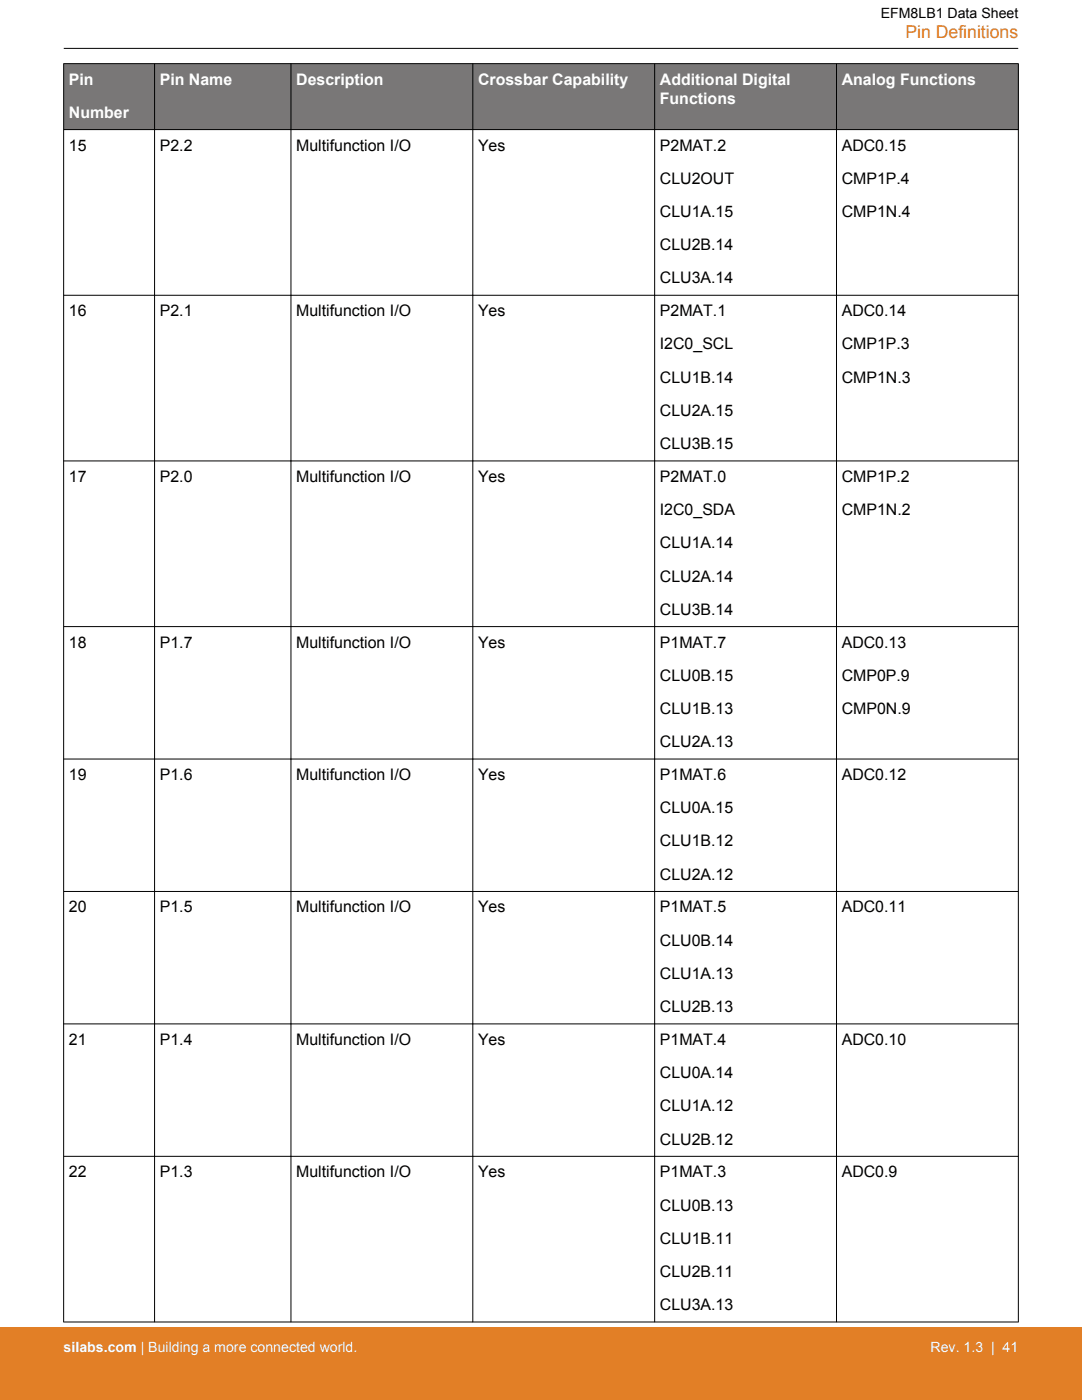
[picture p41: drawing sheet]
<svg xmlns="http://www.w3.org/2000/svg" width="216mm" height="279mm" viewBox="0 0 216 279" stroke-linecap="round" stroke-linejoin="round" font-family="sans-serif">
<defs><g id="words">
<text font-size="3.5" fill="#e27f26" x="180.7" y="7.5">Pin Definitions</text>
<g font-size="3.2" fill="#fff">
<text x="13.7" y="16.9">Pin</text>
<text x="31.9" y="16.9">Pin Name</text>
<text x="59.1" y="16.9">Description</text>
<text x="95.4" y="16.9">Crossbar Capability</text>
<text x="131.7" y="16.9">Additional Digital</text>
<text x="168" y="16.9">Analog Functions</text>
<text x="13.7" y="23.5">Number</text>
<text x="131.7" y="20.7">Functions</text>
</g>
<g font-size="3.2">
<text x="13.7" y="30">15</text>
<text x="31.9" y="30">P2.2</text>
<text x="59.1" y="30">Multifunction I/O</text>
<text x="95.4" y="30">Yes</text>
<text x="131.7" y="30">P2MAT.2</text>
<text x="168" y="30">ADC0.15</text>
<text x="131.7" y="36.7">CLU2OUT</text>
<text x="168" y="36.7">CMP1P.4</text>
<text x="131.7" y="43.3">CLU1A.15</text>
<text x="168" y="43.3">CMP1N.4</text>
<text x="131.7" y="49.9">CLU2B.14</text>
<text x="131.7" y="56.6">CLU3A.14</text>
<text x="13.7" y="63.1">16</text>
<text x="31.9" y="63.1">P2.1</text>
<text x="59.1" y="63.1">Multifunction I/O</text>
<text x="95.4" y="63.1">Yes</text>
<text x="131.7" y="63.1">P2MAT.1</text>
<text x="168" y="63.1">ADC0.14</text>
<text x="131.7" y="69.7">I2C0_SCL</text>
<text x="168" y="69.7">CMP1P.3</text>
<text x="131.7" y="76.4">CLU1B.14</text>
<text x="168" y="76.4">CMP1N.3</text>
<text x="131.7" y="83">CLU2A.15</text>
<text x="131.7" y="89.6">CLU3B.15</text>
<text x="13.7" y="96.2">17</text>
<text x="31.9" y="96.2">P2.0</text>
<text x="59.1" y="96.2">Multifunction I/O</text>
<text x="95.4" y="96.2">Yes</text>
<text x="131.7" y="96.2">P2MAT.0</text>
<text x="168" y="96.2">CMP1P.2</text>
<text x="131.7" y="102.8">I2C0_SDA</text>
<text x="168" y="102.8">CMP1N.2</text>
<text x="131.7" y="109.4">CLU1A.14</text>
<text x="131.7" y="116.1">CLU2A.14</text>
<text x="131.7" y="122.7">CLU3B.14</text>
<text x="13.7" y="129.2">18</text>
<text x="31.9" y="129.2">P1.7</text>
<text x="59.1" y="129.2">Multifunction I/O</text>
<text x="95.4" y="129.2">Yes</text>
<text x="131.7" y="129.2">P1MAT.7</text>
<text x="168" y="129.2">ADC0.13</text>
<text x="131.7" y="135.9">CLU0B.15</text>
<text x="168" y="135.9">CMP0P.9</text>
<text x="131.7" y="142.5">CLU1B.13</text>
<text x="168" y="142.5">CMP0N.9</text>
<text x="131.7" y="149.1">CLU2A.13</text>
<text x="13.7" y="155.7">19</text>
<text x="31.9" y="155.7">P1.6</text>
<text x="59.1" y="155.7">Multifunction I/O</text>
<text x="95.4" y="155.7">Yes</text>
<text x="131.7" y="155.7">P1MAT.6</text>
<text x="168" y="155.7">ADC0.12</text>
<text x="131.7" y="162.3">CLU0A.15</text>
<text x="131.7" y="168.9">CLU1B.12</text>
<text x="131.7" y="175.6">CLU2A.12</text>
<text x="13.7" y="182.1">20</text>
<text x="31.9" y="182.1">P1.5</text>
<text x="59.1" y="182.1">Multifunction I/O</text>
<text x="95.4" y="182.1">Yes</text>
<text x="131.7" y="182.1">P1MAT.5</text>
<text x="168" y="182.1">ADC0.11</text>
<text x="131.7" y="188.7">CLU0B.14</text>
<text x="131.7" y="195.4">CLU1A.13</text>
<text x="131.7" y="202">CLU2B.13</text>
<text x="13.7" y="208.5">21</text>
<text x="31.9" y="208.5">P1.4</text>
<text x="59.1" y="208.5">Multifunction I/O</text>
<text x="95.4" y="208.5">Yes</text>
<text x="131.7" y="208.5">P1MAT.4</text>
<text x="168" y="208.5">ADC0.10</text>
<text x="131.7" y="215.2">CLU0A.14</text>
<text x="131.7" y="221.8">CLU1A.12</text>
<text x="131.7" y="228.4">CLU2B.12</text>
<text x="13.7" y="235">22</text>
<text x="31.9" y="235">P1.3</text>
<text x="59.1" y="235">Multifunction I/O</text>
<text x="95.4" y="235">Yes</text>
<text x="131.7" y="235">P1MAT.3</text>
<text x="168" y="235">ADC0.9</text>
<text x="131.7" y="241.6">CLU0B.13</text>
<text x="131.7" y="248.2">CLU1B.11</text>
<text x="131.7" y="254.8">CLU2B.11</text>
<text x="131.7" y="261.5">CLU3A.13</text>
</g>
<text font-size="2.8" x="175.7" y="3.5">EFM8LB1 Data Sheet</text>
<g font-size="2.8" fill="#fff">
<text x="12.7" y="269.9">silabs.com | Building a more connected world.</text>
<text x="185.7" y="269.9">Rev. 1.3 | 41</text>
</g>
</g></defs>
<g fill="#797777">
<path d="M12.7 12.7h190.5v13.2h-190.5z" fill-rule="evenodd"/>
<path d="M12.7 12.7h190.5v13.2h-190.5z" fill-rule="evenodd"/>
</g>
<g fill="none" stroke="#000" stroke-width=".2">
<path d="M12.7 12.7h190.5M12.7 12.7v251.2M12.7 9.7h190.5M30.8 12.7v251.2M58.1 12.7v251.2M94.3 12.7v251.2M130.6 12.7v251.2M166.9 12.7v251.2M203.2 12.7v251.2M12.7 25.9h190.5M12.7 58.9h190.5M12.7 92h190.5"/>
<path d="M12.7 125.1h190.5M12.7 151.5h190.5M12.7 177.9h190.5M12.7 204.3h190.5M12.7 230.8h190.5M12.7 263.8h190.5"/>
</g>
<path d="M0 264.9h215.9v14.5h-215.9z" fill="#e27f26"/>
<use href="#words"/>
</svg>
